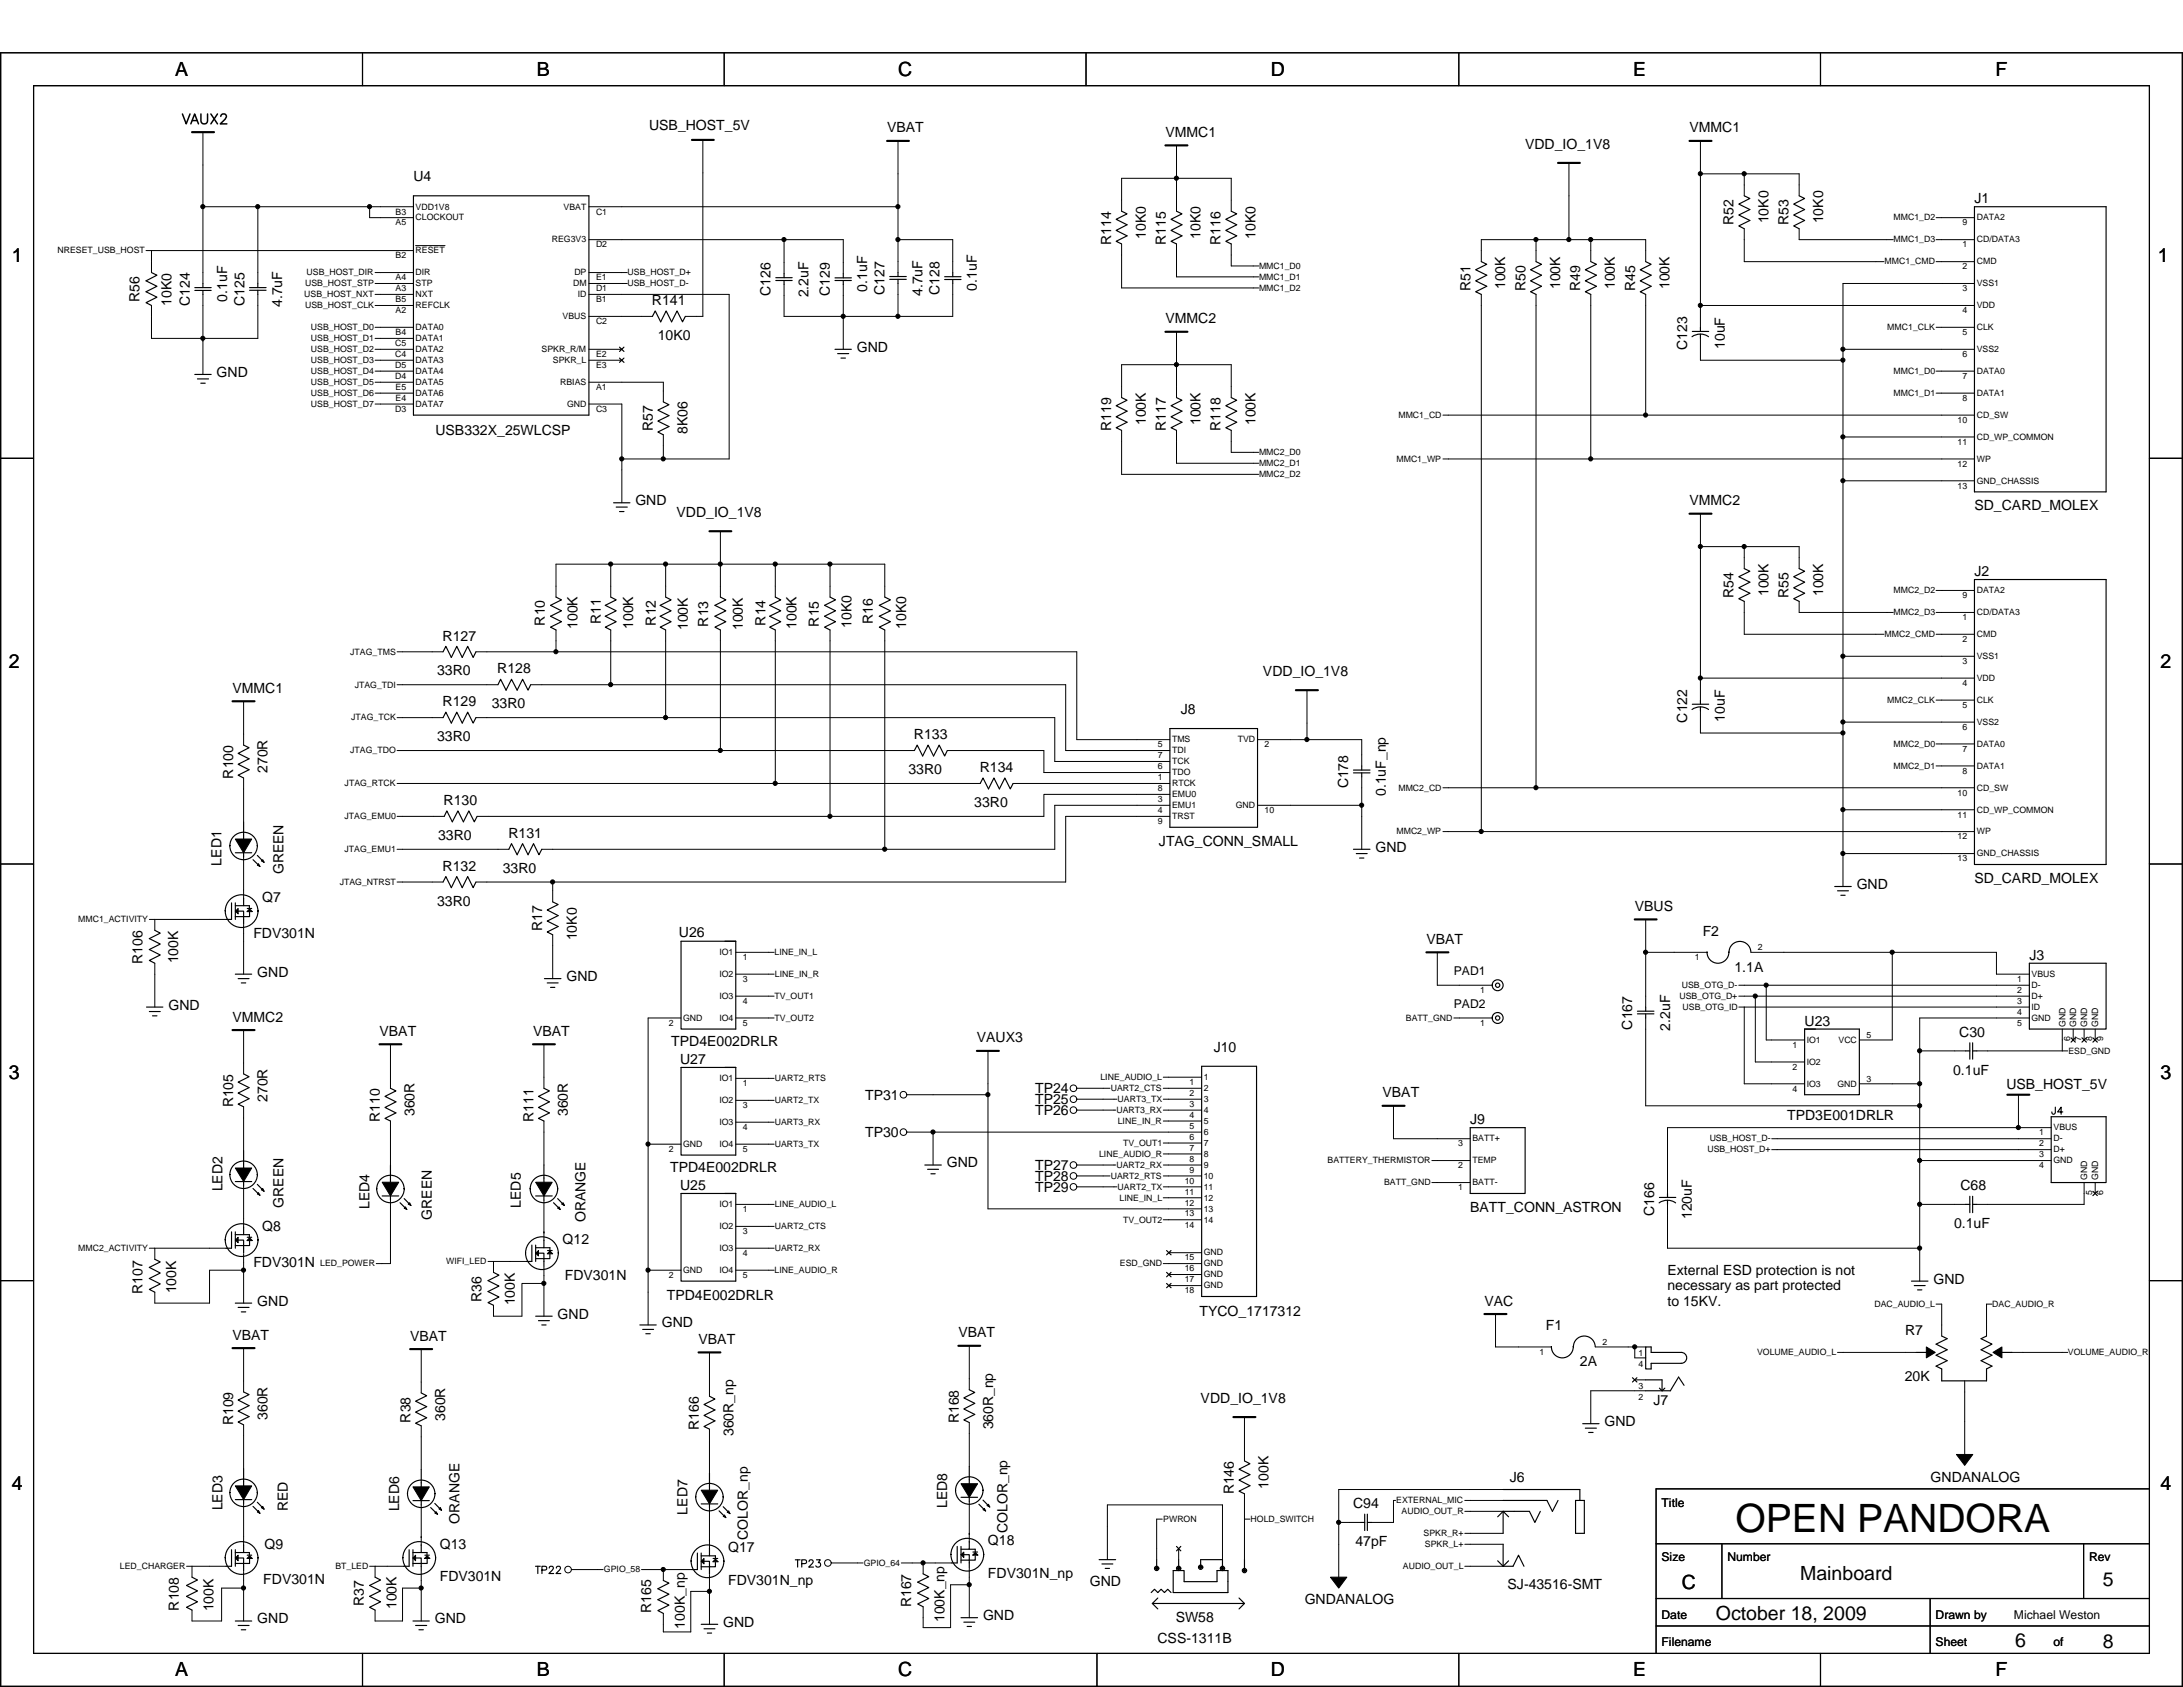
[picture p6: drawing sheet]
<svg xmlns="http://www.w3.org/2000/svg" width="279mm" height="216mm" viewBox="0 0 279 216" stroke-linecap="round" stroke-linejoin="round" font-family="sans-serif">
<defs><g id="words">
<text font-size="5" x="222.1" y="196.1">OPEN PANDORA</text>
<g font-size="2.5">
<text x="22.4" y="9.7">A</text>
<text x="68.7" y="9.7">B</text>
<text x="114.9" y="9.7">C</text>
<text x="162.6" y="9.7">D</text>
<text x="209" y="9.7">E</text>
<text x="255.4" y="9.7">F</text>
<text x="1.5" y="33.5">1</text>
<text x="276.2" y="33.5">1</text>
<text x="1.1" y="85.5">2</text>
<text x="276.5" y="85.5">2</text>
<text x="1.1" y="138.1">3</text>
<text x="276.5" y="138.1">3</text>
<text x="1.5" y="190.7">4</text>
<text x="276.5" y="190.7">4</text>
<text x="215.3" y="203.3">C</text>
<text x="230.4" y="202.2">Mainboard</text>
<text x="269.1" y="203">5</text>
<text x="219.6" y="207.3">October 18, 2009</text>
<text x="22.4" y="214.5">A</text>
<text x="68.7" y="214.5">B</text>
<text x="114.9" y="214.5">C</text>
<text x="162.6" y="214.5">D</text>
<text x="209" y="214.5">E</text>
<text x="255.4" y="214.5">F</text>
<text x="257.9" y="210.8">6</text>
<text x="269.1" y="210.9">8</text>
</g>
<g font-size="1.8">
<text x="83.1" y="16.6">USB_HOST_5V</text>
<text x="113.5" y="17">VBAT</text>
<text x="149.2" y="17.5">VMMC1</text>
<text x="216.2" y="17">VMMC1</text>
<text x="52.9" y="23.2">U4</text>
<text x="195.2" y="19">VDD_IO_1V8</text>
<text x="221.9" y="28.8" transform="rotate(-90 221.9 28.8)">R52</text>
<text x="226.3" y="28.6" transform="rotate(-90 226.3 28.6)">10K0</text>
<text x="228.9" y="28.8" transform="rotate(-90 228.9 28.8)">R53</text>
<text x="233.3" y="28.6" transform="rotate(-90 233.3 28.6)">10K0</text>
<text x="252.7" y="26">J1</text>
<text x="142.2" y="31.3" transform="rotate(-90 142.2 31.3)">R114</text>
<text x="146.6" y="30.5" transform="rotate(-90 146.6 30.5)">10K0</text>
<text x="149.2" y="31.3" transform="rotate(-90 149.2 31.3)">R115</text>
<text x="153.6" y="30.5" transform="rotate(-90 153.6 30.5)">10K0</text>
<text x="156.2" y="31.3" transform="rotate(-90 156.2 31.3)">R116</text>
<text x="160.7" y="30.5" transform="rotate(-90 160.7 30.5)">10K0</text>
<text x="17.8" y="38.7" transform="rotate(-90 17.8 38.7)">R56</text>
<text x="22" y="39.1" transform="rotate(-90 22 39.1)">10K0</text>
<text x="24.3" y="39.2" transform="rotate(-90 24.3 39.2)">C124</text>
<text x="29.1" y="38.6" transform="rotate(-90 29.1 38.6)">0.1uF</text>
<text x="31.3" y="39.2" transform="rotate(-90 31.3 39.2)">C125</text>
<text x="36.1" y="39.3" transform="rotate(-90 36.1 39.3)">4.7uF</text>
<text x="83.4" y="39.1">R141</text>
<text x="98.6" y="37.9" transform="rotate(-90 98.6 37.9)">C126</text>
<text x="103.5" y="38.1" transform="rotate(-90 103.5 38.1)">2.2uF</text>
<text x="106.2" y="37.9" transform="rotate(-90 106.2 37.9)">C129</text>
<text x="111" y="37.3" transform="rotate(-90 111 37.3)">0.1uF</text>
<text x="113.2" y="37.8" transform="rotate(-90 113.2 37.8)">C127</text>
<text x="118.1" y="37.9" transform="rotate(-90 118.1 37.9)">4.7uF</text>
<text x="120.2" y="37.8" transform="rotate(-90 120.2 37.8)">C128</text>
<text x="125" y="37.2" transform="rotate(-90 125 37.2)">0.1uF</text>
<text x="149.2" y="41.4">VMMC2</text>
<text x="188.2" y="37.3" transform="rotate(-90 188.2 37.3)">R51</text>
<text x="192.7" y="37" transform="rotate(-90 192.7 37)">100K</text>
<text x="195.2" y="37.3" transform="rotate(-90 195.2 37.3)">R50</text>
<text x="199.7" y="37" transform="rotate(-90 199.7 37)">100K</text>
<text x="202.2" y="37.3" transform="rotate(-90 202.2 37.3)">R49</text>
<text x="206.7" y="37" transform="rotate(-90 206.7 37)">100K</text>
<text x="209.3" y="37.3" transform="rotate(-90 209.3 37.3)">R45</text>
<text x="213.7" y="37" transform="rotate(-90 213.7 37)">100K</text>
<text x="84.2" y="43.5">10K0</text>
<text x="109.7" y="45">GND</text>
<text x="215.9" y="44.8" transform="rotate(-90 215.9 44.8)">C123</text>
<text x="220.8" y="44.7" transform="rotate(-90 220.8 44.7)">10uF</text>
<text x="27.7" y="48.2">GND</text>
<text x="55.7" y="55.6">USB332X_25WLCSP</text>
<text x="83.5" y="55.2" transform="rotate(-90 83.5 55.2)">R57</text>
<text x="88" y="55.5" transform="rotate(-90 88 55.5)">8K06</text>
<text x="142.2" y="55.2" transform="rotate(-90 142.2 55.2)">R119</text>
<text x="146.6" y="54.4" transform="rotate(-90 146.6 54.4)">100K</text>
<text x="149.2" y="55.2" transform="rotate(-90 149.2 55.2)">R117</text>
<text x="153.6" y="54.4" transform="rotate(-90 153.6 54.4)">100K</text>
<text x="156.2" y="55.2" transform="rotate(-90 156.2 55.2)">R118</text>
<text x="160.7" y="54.4" transform="rotate(-90 160.7 54.4)">100K</text>
<text x="81.3" y="64.7">GND</text>
<text x="216.2" y="64.7">VMMC2</text>
<text x="252.7" y="65.3">SD_CARD_MOLEX</text>
<text x="86.6" y="66.1">VDD_IO_1V8</text>
<text x="221.9" y="76.5" transform="rotate(-90 221.9 76.5)">R54</text>
<text x="226.3" y="76.3" transform="rotate(-90 226.3 76.3)">100K</text>
<text x="228.9" y="76.5" transform="rotate(-90 228.9 76.5)">R55</text>
<text x="233.3" y="76.3" transform="rotate(-90 233.3 76.3)">100K</text>
<text x="252.7" y="73.7">J2</text>
<text x="56.6" y="82">R127</text>
<text x="69.7" y="80.1" transform="rotate(-90 69.7 80.1)">R10</text>
<text x="73.9" y="80.5" transform="rotate(-90 73.9 80.5)">100K</text>
<text x="76.9" y="79.9" transform="rotate(-90 76.9 79.9)">R11</text>
<text x="81" y="80.5" transform="rotate(-90 81 80.5)">100K</text>
<text x="83.9" y="80.1" transform="rotate(-90 83.9 80.1)">R12</text>
<text x="88.1" y="80.6" transform="rotate(-90 88.1 80.6)">100K</text>
<text x="90.7" y="80.2" transform="rotate(-90 90.7 80.2)">R13</text>
<text x="95.1" y="80.6" transform="rotate(-90 95.1 80.6)">100K</text>
<text x="98" y="80.1" transform="rotate(-90 98 80.1)">R14</text>
<text x="101.9" y="80.5" transform="rotate(-90 101.9 80.5)">100K</text>
<text x="104.8" y="80.2" transform="rotate(-90 104.8 80.2)">R15</text>
<text x="109" y="80.4" transform="rotate(-90 109 80.4)">10K0</text>
<text x="111.7" y="79.9" transform="rotate(-90 111.7 79.9)">R16</text>
<text x="116" y="80.5" transform="rotate(-90 116 80.5)">10K0</text>
<text x="29.8" y="88.6">VMMC1</text>
<text x="55.9" y="86.4">33R0</text>
<text x="63.6" y="86.2">R128</text>
<text x="161.6" y="86.5">VDD_IO_1V8</text>
<text x="55.9" y="94.8">33R0</text>
<text x="56.6" y="90.4">R129</text>
<text x="62.9" y="90.6">33R0</text>
<text x="117" y="94.6">R133</text>
<text x="151.1" y="91.4">J8</text>
<text x="215.9" y="92.5" transform="rotate(-90 215.9 92.5)">C122</text>
<text x="220.8" y="92.4" transform="rotate(-90 220.8 92.4)">10uF</text>
<text x="29.8" y="99.6" transform="rotate(-90 29.8 99.6)">R100</text>
<text x="34.2" y="98.9" transform="rotate(-90 34.2 98.9)">270R</text>
<text x="116.3" y="99">33R0</text>
<text x="125.4" y="98.8">R134</text>
<text x="172.6" y="100.9" transform="rotate(-90 172.6 100.9)">C178</text>
<text x="177.4" y="101.9" transform="rotate(-90 177.4 101.9)">0.1uF_np</text>
<text x="56.1" y="107.5">33R0</text>
<text x="56.8" y="103">R130</text>
<text x="65.1" y="107.2">R131</text>
<text x="124.7" y="103.3">33R0</text>
<text x="28.4" y="110.8" transform="rotate(-90 28.4 110.8)">LED1</text>
<text x="36.3" y="111.9" transform="rotate(-90 36.3 111.9)">GREEN</text>
<text x="56.6" y="111.4">R132</text>
<text x="64.3" y="111.7">33R0</text>
<text x="148.3" y="108.2">JTAG_CONN_SMALL</text>
<text x="176" y="109">GND</text>
<text x="237.6" y="113.8">GND</text>
<text x="252.7" y="113">SD_CARD_MOLEX</text>
<text x="33.5" y="115.4">Q7</text>
<text x="55.9" y="115.9">33R0</text>
<text x="69.4" y="119.2" transform="rotate(-90 69.4 119.2)">R17</text>
<text x="86.9" y="119.9">U26</text>
<text x="209.2" y="116.6">VBUS</text>
<text x="217.9" y="119.7">F2</text>
<text x="18.2" y="123.3" transform="rotate(-90 18.2 123.3)">R106</text>
<text x="22.8" y="123.3" transform="rotate(-90 22.8 123.3)">100K</text>
<text x="32.4" y="120">FDV301N</text>
<text x="32.9" y="125">GND</text>
<text x="72.5" y="125.6">GND</text>
<text x="73.8" y="120.4" transform="rotate(-90 73.8 120.4)">10K0</text>
<text x="182.6" y="120.8">VBAT</text>
<text x="222" y="124.4">1.1A</text>
<text x="259.7" y="122.8">J3</text>
<text x="21.6" y="129.2">GND</text>
<text x="29.8" y="130.7">VMMC2</text>
<text x="208.9" y="131.8" transform="rotate(-90 208.9 131.8)">C167</text>
<text x="213.8" y="131.9" transform="rotate(-90 213.8 131.9)">2.2uF</text>
<text x="231" y="131.3">U23</text>
<text x="48.6" y="132.6">VBAT</text>
<text x="68.2" y="132.6">VBAT</text>
<text x="85.9" y="133.9">TPD4E002DRLR</text>
<text x="87" y="136.2">U27</text>
<text x="125" y="133.4">VAUX3</text>
<text x="155.3" y="134.6">J10</text>
<text x="250" y="137.6">0.1uF</text>
<text x="250.8" y="132.7">C30</text>
<text x="29.8" y="141.7" transform="rotate(-90 29.8 141.7)">R105</text>
<text x="34.2" y="141" transform="rotate(-90 34.2 141)">270R</text>
<text x="48.6" y="143.6" transform="rotate(-90 48.6 143.6)">R110</text>
<text x="53" y="142.9" transform="rotate(-90 53 142.9)">360R</text>
<text x="68.3" y="143.6" transform="rotate(-90 68.3 143.6)">R111</text>
<text x="72.7" y="142.9" transform="rotate(-90 72.7 142.9)">360R</text>
<text x="110.7" y="140.7">TP31</text>
<text x="132.5" y="141.3">TP25</text>
<text x="132.5" y="139.9">TP24</text>
<text x="132.5" y="142.7">TP26</text>
<text x="177" y="140.4">VBAT</text>
<text x="188.2" y="143.9">J9</text>
<text x="228.7" y="143.3">TPD3E001DRLR</text>
<text x="256.8" y="139.4">USB_HOST_5V</text>
<text x="110.7" y="145.5">TP30</text>
<text x="121.2" y="149.4">GND</text>
<text x="132.5" y="149.7">TP27</text>
<text x="28.5" y="152.5" transform="rotate(-90 28.5 152.5)">LED2</text>
<text x="36.3" y="154.6" transform="rotate(-90 36.3 154.6)">GREEN</text>
<text x="47.3" y="154.7" transform="rotate(-90 47.3 154.7)">LED4</text>
<text x="66.7" y="154.6" transform="rotate(-90 66.7 154.6)">LED5</text>
<text x="85.8" y="150.1">TPD4E002DRLR</text>
<text x="87" y="152.3">U25</text>
<text x="132.5" y="151.1">TP28</text>
<text x="132.5" y="152.5">TP29</text>
<text x="188.2" y="155.1">BATT_CONN_ASTRON</text>
<text x="211.7" y="155.6" transform="rotate(-90 211.7 155.6)">C166</text>
<text x="250.9" y="152.3">C68</text>
<text x="33.5" y="157.5">Q8</text>
<text x="55.3" y="156.1" transform="rotate(-90 55.3 156.1)">GREEN</text>
<text x="72" y="159.2">Q12</text>
<text x="74.9" y="156.4" transform="rotate(-90 74.9 156.4)">ORANGE</text>
<text x="216.6" y="156" transform="rotate(-90 216.6 156)">120uF</text>
<text x="250.1" y="157.1">0.1uF</text>
<text x="18.2" y="165.6" transform="rotate(-90 18.2 165.6)">R107</text>
<text x="22.5" y="165.5" transform="rotate(-90 22.5 165.5)">100K</text>
<text x="32.4" y="162.1">FDV301N</text>
<text x="32.9" y="167.1">GND</text>
<text x="61.6" y="166.6" transform="rotate(-90 61.6 166.6)">R36</text>
<text x="65.9" y="167.1" transform="rotate(-90 65.9 167.1)">100K</text>
<text x="72.3" y="163.8">FDV301N</text>
<text x="85.3" y="166.3">TPD4E002DRLR</text>
<text x="190" y="167.1">VAC</text>
<text x="213.4" y="163.1">External ESD protection is not</text>
<text x="213.4" y="165.1">necessary as part protected</text>
<text x="213.4" y="167.1">to 15KV.</text>
<text x="247.5" y="164.3">GND</text>
<text x="29.8" y="171.4">VBAT</text>
<text x="52.5" y="171.6">VBAT</text>
<text x="71.4" y="168.8">GND</text>
<text x="84.7" y="169.9">GND</text>
<text x="89.4" y="172">VBAT</text>
<text x="122.7" y="171.2">VBAT</text>
<text x="153.5" y="168.4">TYCO_1717312</text>
<text x="197.9" y="170.2">F1</text>
<text x="243.8" y="170.9">R7</text>
<text x="153.7" y="179.5">VDD_IO_1V8</text>
<text x="202.2" y="174.9">2A</text>
<text x="211.6" y="179.8">J7</text>
<text x="243.8" y="176.8">20K</text>
<text x="29.8" y="182.4" transform="rotate(-90 29.8 182.4)">R109</text>
<text x="34.2" y="181.7" transform="rotate(-90 34.2 181.7)">360R</text>
<text x="52.5" y="182.1" transform="rotate(-90 52.5 182.1)">R38</text>
<text x="57" y="181.8" transform="rotate(-90 57 181.8)">360R</text>
<text x="89.5" y="183" transform="rotate(-90 89.5 183)">R166</text>
<text x="93.9" y="183.8" transform="rotate(-90 93.9 183.8)">360R_np</text>
<text x="122.7" y="182.1" transform="rotate(-90 122.7 182.1)">R168</text>
<text x="127.1" y="182.9" transform="rotate(-90 127.1 182.9)">360R_np</text>
<text x="205.4" y="182.5">GND</text>
<text x="157.9" y="191.3" transform="rotate(-90 157.9 191.3)">R146</text>
<text x="162.3" y="190.5" transform="rotate(-90 162.3 190.5)">100K</text>
<text x="193.2" y="189.6">J6</text>
<text x="247.1" y="189.6">GNDANALOG</text>
<text x="28.5" y="193.3" transform="rotate(-90 28.5 193.3)">LED3</text>
<text x="36.9" y="193.4" transform="rotate(-90 36.9 193.4)">RED</text>
<text x="51.1" y="193.4" transform="rotate(-90 51.1 193.4)">LED6</text>
<text x="58.8" y="195" transform="rotate(-90 58.8 195)">ORANGE</text>
<text x="88" y="193.8" transform="rotate(-90 88 193.8)">LED7</text>
<text x="95.7" y="197" transform="rotate(-90 95.7 197)">COLOR_np</text>
<text x="121.2" y="193" transform="rotate(-90 121.2 193)">LED8</text>
<text x="126.4" y="197.8">Q18</text>
<text x="128.9" y="196.2" transform="rotate(-90 128.9 196.2)">COLOR_np</text>
<text x="173.2" y="193">C94</text>
<text x="173.5" y="197.8">47pF</text>
<text x="33.7" y="202.7">FDV301N</text>
<text x="33.8" y="198.2">Q9</text>
<text x="56.3" y="198.2">Q13</text>
<text x="56.3" y="202.4">FDV301N</text>
<text x="93.2" y="198.6">Q17</text>
<text x="93.2" y="202.8">FDV301N_np</text>
<text x="126.4" y="202">FDV301N_np</text>
<text x="139.5" y="202.9">GND</text>
<text x="193" y="203.4">SJ-43516-SMT</text>
<text x="22.9" y="206.1" transform="rotate(-90 22.9 206.1)">R108</text>
<text x="27.3" y="206.2" transform="rotate(-90 27.3 206.2)">100K</text>
<text x="32.9" y="207.8">GND</text>
<text x="46.6" y="205.5" transform="rotate(-90 46.6 205.5)">R37</text>
<text x="50.7" y="205.9" transform="rotate(-90 50.7 205.9)">100K</text>
<text x="55.6" y="207.8">GND</text>
<text x="83.4" y="206.4" transform="rotate(-90 83.4 206.4)">R165</text>
<text x="87.6" y="208.4" transform="rotate(-90 87.6 208.4)">100K_np</text>
<text x="92.6" y="208.2">GND</text>
<text x="116.6" y="205.7" transform="rotate(-90 116.6 205.7)">R167</text>
<text x="120.9" y="207.6" transform="rotate(-90 120.9 207.6)">100K_np</text>
<text x="125.8" y="207.3">GND</text>
<text x="150.5" y="207.6">SW58</text>
<text x="167" y="205.3">GNDANALOG</text>
<text x="148.1" y="210.3">CSS-1311B</text>
</g>
<g font-size="1.6">
<text x="186.1" y="124.7">PAD1</text>
<text x="186.1" y="128.9">PAD2</text>
<text x="212.7" y="192.8">Title</text>
<text x="212.7" y="199.8">Size</text>
<text x="221.1" y="199.8">Number</text>
<text x="267.4" y="199.8">Rev</text>
<text x="212.7" y="207.2">Date</text>
<text x="247.7" y="207.2">Drawn by</text>
<text x="257.8" y="207.2">Michael Weston</text>
<text x="212.7" y="210.7">Filename</text>
<text x="247.7" y="210.7">Sheet</text>
<text x="262.8" y="210.7">of</text>
</g>
<g font-size="1.1">
<text x="50.6" y="27.5">B3</text>
<text x="50.6" y="28.9">A5</text>
<text x="53.2" y="26.8">VDD1V8</text>
<text x="53.2" y="28.2">CLOCKOUT</text>
<text x="72.1" y="26.8">VBAT</text>
<text x="76.3" y="27.5">C1</text>
<text x="242.4" y="28.2">MMC1_D2</text>
<text x="251.2" y="28.9">9</text>
<text x="253" y="28.2">DATA2</text>
<text x="7.4" y="32.4">NRESET_USB_HOST</text>
<text x="39.2" y="35.2">USB_HOST_DIR</text>
<text x="50.6" y="35.9">A4</text>
<text x="50.6" y="33.1">B2</text>
<text x="53.2" y="35.2">DIR</text>
<text x="53.2" y="32.4">RESET</text>
<text x="70.6" y="31">REG3V3</text>
<text x="73.5" y="35.2">DP</text>
<text x="76.3" y="35.9">E1</text>
<text x="76.3" y="31.7">D2</text>
<text x="80.3" y="35.2">USB_HOST_D+</text>
<text x="161.1" y="35.8">MMC1_D1</text>
<text x="161.1" y="34.4">MMC1_D0</text>
<text x="241.2" y="33.8">MMC1_CMD</text>
<text x="242.4" y="31">MMC1_D3</text>
<text x="251.2" y="31.7">1</text>
<text x="251.2" y="34.5">2</text>
<text x="253" y="31">CD/DATA3</text>
<text x="253" y="33.8">CMD</text>
<text x="38.9" y="38">USB_HOST_NXT</text>
<text x="39.1" y="39.5">USB_HOST_CLK</text>
<text x="39.1" y="36.6">USB_HOST_STP</text>
<text x="50.6" y="40.1">A2</text>
<text x="50.6" y="37.3">A3</text>
<text x="50.6" y="38.7">B5</text>
<text x="53.2" y="39.5">REFCLK</text>
<text x="53.2" y="36.6">STP</text>
<text x="53.2" y="38">NXT</text>
<text x="72" y="40.9">VBUS</text>
<text x="73.3" y="36.6">DM</text>
<text x="74" y="38">ID</text>
<text x="76.3" y="37.3">D1</text>
<text x="76.3" y="38.7">B1</text>
<text x="76.3" y="41.5">C2</text>
<text x="80.3" y="36.6">USB_HOST_D-</text>
<text x="161.1" y="37.2">MMC1_D2</text>
<text x="251.2" y="40.1">4</text>
<text x="251.2" y="37.3">3</text>
<text x="253" y="39.5">VDD</text>
<text x="253" y="36.6">VSS1</text>
<text x="39.8" y="47.9">USB_HOST_D4</text>
<text x="39.8" y="43.6">USB_HOST_D1</text>
<text x="39.8" y="45.1">USB_HOST_D2</text>
<text x="39.8" y="42.2">USB_HOST_D0</text>
<text x="39.8" y="46.5">USB_HOST_D3</text>
<text x="50.6" y="44.3">C5</text>
<text x="50.6" y="47.1">D5</text>
<text x="50.6" y="45.7">C4</text>
<text x="50.6" y="42.9">B4</text>
<text x="53.2" y="47.9">DATA4</text>
<text x="53.2" y="43.6">DATA1</text>
<text x="53.2" y="46.5">DATA3</text>
<text x="53.2" y="45.1">DATA2</text>
<text x="53.2" y="42.2">DATA0</text>
<text x="69.3" y="45.1">SPKR_R/M</text>
<text x="70.8" y="46.5">SPKR_L</text>
<text x="76.3" y="47.1">E3</text>
<text x="76.3" y="45.7">E2</text>
<text x="241.6" y="42.2">MMC1_CLK</text>
<text x="242.4" y="47.9">MMC1_D0</text>
<text x="251.2" y="42.9">5</text>
<text x="251.2" y="45.7">6</text>
<text x="253" y="47.9">DATA0</text>
<text x="253" y="42.2">CLK</text>
<text x="253" y="45.1">VSS2</text>
<text x="39.8" y="52.1">USB_HOST_D7</text>
<text x="39.8" y="49.3">USB_HOST_D5</text>
<text x="39.8" y="50.7">USB_HOST_D6</text>
<text x="50.6" y="52.7">D3</text>
<text x="50.6" y="48.5">D4</text>
<text x="50.6" y="51.3">E4</text>
<text x="50.6" y="49.9">E5</text>
<text x="53.2" y="52.1">DATA7</text>
<text x="53.2" y="50.7">DATA6</text>
<text x="53.2" y="49.3">DATA5</text>
<text x="71.7" y="49.3">RBIAS</text>
<text x="72.6" y="52.1">GND</text>
<text x="76.3" y="52.7">C3</text>
<text x="76.3" y="49.9">A1</text>
<text x="179" y="53.5">MMC1_CD</text>
<text x="242.4" y="50.7">MMC1_D1</text>
<text x="251.2" y="48.5">7</text>
<text x="251.2" y="51.3">8</text>
<text x="253" y="53.5">CD_SW</text>
<text x="253" y="50.7">DATA1</text>
<text x="161.1" y="58.3">MMC2_D0</text>
<text x="161.1" y="59.6">MMC2_D1</text>
<text x="178.7" y="59.1">MMC1_WP</text>
<text x="250.5" y="59.7">12</text>
<text x="250.5" y="54.1">10</text>
<text x="250.5" y="56.9">11</text>
<text x="253" y="59.1">WP</text>
<text x="253" y="56.3">CD_WP_COMMON</text>
<text x="161.1" y="61">MMC2_D2</text>
<text x="250.5" y="62.5">13</text>
<text x="253" y="61.9">GND_CHASSIS</text>
<text x="242.4" y="75.9">MMC2_D2</text>
<text x="251.2" y="76.6">9</text>
<text x="253" y="75.9">DATA2</text>
<text x="44.8" y="83.8">JTAG_TMS</text>
<text x="241.2" y="81.5">MMC2_CMD</text>
<text x="242.4" y="78.7">MMC2_D3</text>
<text x="251.2" y="79.4">1</text>
<text x="251.2" y="82.2">2</text>
<text x="253" y="78.7">CD/DATA3</text>
<text x="253" y="81.5">CMD</text>
<text x="45.4" y="88">JTAG_TDI</text>
<text x="241.6" y="90">MMC2_CLK</text>
<text x="251.2" y="87.8">4</text>
<text x="251.2" y="85">3</text>
<text x="253" y="87.1">VDD</text>
<text x="253" y="90">CLK</text>
<text x="253" y="84.3">VSS1</text>
<text x="45" y="92.2">JTAG_TCK</text>
<text x="148.2" y="95.6">5</text>
<text x="150" y="95">TMS</text>
<text x="158.4" y="95">TVD</text>
<text x="161.9" y="95.6">2</text>
<text x="242.4" y="95.6">MMC2_D0</text>
<text x="251.2" y="90.6">5</text>
<text x="251.2" y="93.4">6</text>
<text x="253" y="95.6">DATA0</text>
<text x="253" y="92.8">VSS2</text>
<text x="44.1" y="100.6">JTAG_RTCK</text>
<text x="44.8" y="96.4">JTAG_TDO</text>
<text x="148.2" y="99.8">1</text>
<text x="148.2" y="98.4">6</text>
<text x="148.2" y="101.2">8</text>
<text x="148.2" y="97">7</text>
<text x="150" y="99.2">TDO</text>
<text x="150" y="97.8">TCK</text>
<text x="150" y="100.6">RTCK</text>
<text x="150" y="96.4">TDI</text>
<text x="179" y="101.2">MMC2_CD</text>
<text x="242.4" y="98.4">MMC2_D1</text>
<text x="250.5" y="101.8">10</text>
<text x="251.2" y="96.2">7</text>
<text x="251.2" y="99">8</text>
<text x="253" y="101.2">CD_SW</text>
<text x="253" y="98.4">DATA1</text>
<text x="44.1" y="104.8">JTAG_EMU0</text>
<text x="148.2" y="104.1">4</text>
<text x="148.2" y="102.7">3</text>
<text x="148.2" y="105.5">9</text>
<text x="150" y="103.4">EMU1</text>
<text x="150" y="102">EMU0</text>
<text x="150" y="104.8">TRST</text>
<text x="158.2" y="103.4">GND</text>
<text x="161.9" y="104.1">10</text>
<text x="178.7" y="106.8">MMC2_WP</text>
<text x="250.5" y="107.4">12</text>
<text x="250.5" y="104.6">11</text>
<text x="253" y="106.8">WP</text>
<text x="253" y="104">CD_WP_COMMON</text>
<text x="43.5" y="113.2">JTAG_NTRST</text>
<text x="44.1" y="109">JTAG_EMU1</text>
<text x="250.5" y="110.2">13</text>
<text x="253" y="109.6">GND_CHASSIS</text>
<text x="10" y="118">MMC1_ACTIVITY</text>
<text x="92.1" y="122.2">IO1</text>
<text x="92.1" y="125">IO2</text>
<text x="95.1" y="122.9">1</text>
<text x="95.1" y="125.7">3</text>
<text x="99.1" y="122.2">LINE_IN_L</text>
<text x="99.2" y="125">LINE_IN_R</text>
<text x="216.9" y="122.9">1</text>
<text x="225" y="121.6">2</text>
<text x="258.2" y="125.7">1</text>
<text x="260" y="125">VBUS</text>
<text x="85.6" y="131.3">2</text>
<text x="87.4" y="130.6">GND</text>
<text x="92.1" y="127.8">IO3</text>
<text x="92.1" y="130.6">IO4</text>
<text x="95.1" y="128.5">4</text>
<text x="95.1" y="131.3">5</text>
<text x="99.1" y="127.8">TV_OUT1</text>
<text x="99.1" y="130.6">TV_OUT2</text>
<text x="179.9" y="130.6">BATT_GND</text>
<text x="189.4" y="127.1">1</text>
<text x="189.4" y="131.3">1</text>
<text x="214.9" y="127.8">USB_OTG_D+</text>
<text x="215.2" y="126.4">USB_OTG_D-</text>
<text x="215.3" y="129.2">USB_OTG_ID</text>
<text x="258.2" y="128.5">3</text>
<text x="258.2" y="129.9">4</text>
<text x="258.2" y="127.1">2</text>
<text x="258.2" y="131.3">5</text>
<text x="260" y="127.8">D+</text>
<text x="260" y="129.2">ID</text>
<text x="260" y="126.4">D-</text>
<text x="260" y="130.6">GND</text>
<text x="264.4" y="131.4" transform="rotate(-90 264.4 131.4)">GND</text>
<text x="265.7" y="131.4" transform="rotate(-90 265.7 131.4)">GND</text>
<text x="267.1" y="131.4" transform="rotate(-90 267.1 131.4)">GND</text>
<text x="268.5" y="131.4" transform="rotate(-90 268.5 131.4)">GND</text>
<text x="229.4" y="134.1">1</text>
<text x="229.4" y="136.9">2</text>
<text x="231.2" y="133.5">IO1</text>
<text x="231.2" y="136.2">IO2</text>
<text x="235.3" y="133.5">VCC</text>
<text x="238.9" y="132.8">5</text>
<text x="264.7" y="134.9">ESD_GND</text>
<text x="265" y="133.2" transform="rotate(-90 265 133.2)">6</text>
<text x="266.4" y="133.2" transform="rotate(-90 266.4 133.2)">7</text>
<text x="267.8" y="133.2" transform="rotate(-90 267.8 133.2)">8</text>
<text x="269.2" y="133.2" transform="rotate(-90 269.2 133.2)">9</text>
<text x="92.1" y="144">IO3</text>
<text x="92.1" y="138.4">IO1</text>
<text x="92.1" y="141.2">IO2</text>
<text x="95.1" y="139">1</text>
<text x="95.1" y="141.8">3</text>
<text x="99.2" y="141.2">UART2_TX</text>
<text x="99.2" y="144">UART3_RX</text>
<text x="99.2" y="138.4">UART2_RTS</text>
<text x="140.8" y="138.2">LINE_AUDIO_L</text>
<text x="142.2" y="139.6">UART2_CTS</text>
<text x="142.9" y="142.4">UART3_RX</text>
<text x="143" y="141">UART3_TX</text>
<text x="143.1" y="143.8">LINE_IN_R</text>
<text x="152.3" y="140.3">2</text>
<text x="152.3" y="143.1">4</text>
<text x="152.3" y="141.7">3</text>
<text x="152.3" y="138.9">1</text>
<text x="154.1" y="143.8">5</text>
<text x="154.1" y="139.6">2</text>
<text x="154.1" y="142.4">4</text>
<text x="154.1" y="141">3</text>
<text x="154.1" y="138.2">1</text>
<text x="229.4" y="139.7">4</text>
<text x="231.2" y="139.1">IO3</text>
<text x="235.2" y="139.1">GND</text>
<text x="238.9" y="138.4">3</text>
<text x="85.6" y="147.4">2</text>
<text x="87.4" y="146.8">GND</text>
<text x="92.1" y="146.8">IO4</text>
<text x="95.1" y="144.6">4</text>
<text x="95.1" y="147.4">5</text>
<text x="99.2" y="146.8">UART3_TX</text>
<text x="140.7" y="148">LINE_AUDIO_R</text>
<text x="142.9" y="149.4">UART2_RX</text>
<text x="143.7" y="146.6">TV_OUT1</text>
<text x="152.3" y="148.7">8</text>
<text x="152.3" y="144.5">5</text>
<text x="152.3" y="147.3">7</text>
<text x="152.3" y="145.9">6</text>
<text x="154.1" y="148">8</text>
<text x="154.1" y="149.4">9</text>
<text x="154.1" y="146.6">7</text>
<text x="154.1" y="145.2">6</text>
<text x="169.9" y="148.9">BATTERY_THERMISTOR</text>
<text x="186.6" y="149.5">2</text>
<text x="186.6" y="146.7">3</text>
<text x="188.4" y="148.9">TEMP</text>
<text x="188.4" y="146.1">BATT+</text>
<text x="218.5" y="147.5">USB_HOST_D+</text>
<text x="218.8" y="146.1">USB_HOST_D-</text>
<text x="261" y="146.7">2</text>
<text x="261" y="149.5">4</text>
<text x="261" y="145.3">1</text>
<text x="261" y="148.1">3</text>
<text x="262.8" y="146.1">D-</text>
<text x="262.8" y="148.9">GND</text>
<text x="262.8" y="144.7">VBUS</text>
<text x="262.8" y="147.5">D+</text>
<text x="92.1" y="154.5">IO1</text>
<text x="95.1" y="155.1">1</text>
<text x="99.2" y="154.5">LINE_AUDIO_L</text>
<text x="142.2" y="150.9">UART2_RTS</text>
<text x="143" y="152.3">UART2_TX</text>
<text x="143.3" y="153.6">LINE_IN_L</text>
<text x="151.6" y="152.9">11</text>
<text x="151.6" y="155.7">13</text>
<text x="151.6" y="151.5">10</text>
<text x="151.6" y="154.3">12</text>
<text x="152.3" y="150.1">9</text>
<text x="154.1" y="152.3">11</text>
<text x="154.1" y="155.1">13</text>
<text x="154.1" y="150.9">10</text>
<text x="154.1" y="153.6">12</text>
<text x="177.1" y="151.7">BATT_GND</text>
<text x="186.6" y="152.3">1</text>
<text x="188.4" y="151.7">BATT-</text>
<text x="267.1" y="151" transform="rotate(-90 267.1 151)">GND</text>
<text x="267.8" y="152.9" transform="rotate(-90 267.8 152.9)">5</text>
<text x="268.5" y="151" transform="rotate(-90 268.5 151)">GND</text>
<text x="269.2" y="152.9" transform="rotate(-90 269.2 152.9)">6</text>
<text x="10" y="160.1">MMC2_ACTIVITY</text>
<text x="57.1" y="161.8">WIFI_LED</text>
<text x="92.1" y="160.1">IO3</text>
<text x="92.1" y="157.3">IO2</text>
<text x="95.1" y="160.7">4</text>
<text x="95.1" y="157.9">3</text>
<text x="99.2" y="160.1">UART2_RX</text>
<text x="99.2" y="157.3">UART2_CTS</text>
<text x="143.7" y="156.5">TV_OUT2</text>
<text x="151.6" y="157.1">14</text>
<text x="151.6" y="161.3">15</text>
<text x="154.1" y="156.5">14</text>
<text x="154.1" y="160.7">GND</text>
<text x="41" y="162.1">LED_POWER</text>
<text x="85.6" y="163.6">2</text>
<text x="87.4" y="162.9">GND</text>
<text x="92.1" y="162.9">IO4</text>
<text x="95.1" y="163.6">5</text>
<text x="99.1" y="162.9">LINE_AUDIO_R</text>
<text x="143.3" y="162.1">ESD_GND</text>
<text x="151.6" y="165.5">18</text>
<text x="151.6" y="164.1">17</text>
<text x="151.6" y="162.7">16</text>
<text x="154.1" y="164.9">GND</text>
<text x="154.1" y="163.5">GND</text>
<text x="154.1" y="162.1">GND</text>
<text x="239.9" y="167.3">DAC_AUDIO_L</text>
<text x="255" y="167.3">DAC_AUDIO_R</text>
<text x="197" y="173.4">1</text>
<text x="205.1" y="172.1">2</text>
<text x="209.7" y="173.5">1</text>
<text x="224.9" y="173.4">VOLUME_AUDIO_L</text>
<text x="264.7" y="173.4">VOLUME_AUDIO_R</text>
<text x="209.7" y="177.7">3</text>
<text x="209.7" y="174.9">4</text>
<text x="209.7" y="179.1">2</text>
<text x="148.9" y="194.8">PWRON</text>
<text x="160.1" y="194.8">HOLD_SWITCH</text>
<text x="178.7" y="192.4">EXTERNAL_MIC</text>
<text x="179.4" y="193.8">AUDIO_OUT_R</text>
<text x="182.2" y="196.6">SPKR_R+</text>
<text x="182.4" y="198">SPKR_L+</text>
<text x="15.3" y="200.8">LED_CHARGER</text>
<text x="42.9" y="200.8">BT_LED</text>
<text x="77.3" y="201.2">GPIO_58</text>
<text x="110.6" y="200.4">GPIO_64</text>
<text x="179.6" y="200.8">AUDIO_OUT_L</text>
</g>
</g></defs>
<g fill="none" stroke="#000" stroke-width=".15">
<path d="M.1 6.8h279.2v209h-279.2zM4.3 11h270.8v200.6h-270.8zM46.4 6.8v4.2M92.7 6.8v4.2M139 6.8v4.2M186.7 6.8v4.2M233 6.8v4.2M19.4 34.9l.7 .3-1.4 .7 1.4 .7-1.4 .7 1.4 .7-1.4 .7 .7 .4M24.9 37.2h2.1M24.9 36.8h2.1M26 36.3v.5M26 37.2v.5"/>
<path d="M31.9 36.8h2.2M31.9 37.1h2.2M33 36.3v.5M33 37.1v.6M52.9 25.1h22.5v28h-22.5zM99.3 35.9h2.1M99.3 35.5h2.1M100.4 35v.5M100.4 35.9v.5M106.9 35.9h2.1M106.9 35.6h2.1M107.9 35v.6"/>
<path d="M107.9 35.9v.5M113.9 35.4h2.1M113.9 35.8h2.1M114.9 34.9v.5M114.9 35.8v.5M120.9 35.8h2.1M120.9 35.4h2.1M121.9 34.9v.5M121.9 35.8v.5M143.6 27l.7 .4-1.4 .7 1.4 .7-1.4 .7 1.4 .7-1.4 .7 .7 .3M150.6 27l.7 .4-1.4 .7 1.4 .7-1.4 .7 1.4 .7-1.4 .7 .7 .3M157.6 27l.7 .4-1.4 .7 1.4 .7-1.4 .7 1.4 .7-1.4 .7 .7 .3"/>
<path d="M189.6 33.5l.7 .3-1.4 .7 1.4 .7-1.4 .7 1.4 .7-1.4 .7 .7 .4M196.6 33.5l.7 .3-1.4 .7 1.4 .7-1.4 .7 1.4 .7-1.4 .7 .7 .4M203.6 33.5l.7 .3-1.4 .7 1.4 .7-1.4 .7 1.4 .7-1.4 .7 .7 .4M210.6 33.5l.7 .3-1.4 .7 1.4 .7-1.4 .7 1.4 .7-1.4 .7 .7 .4M223.2 25.1l.8 .3-1.5 .7 1.5 .7-1.5 .7 1.5 .7-1.5 .7 .7 .4M230.3 25.1l.7 .3-1.4 .7 1.4 .7-1.4 .7 1.4 .7-1.4 .7 .7 .4M252.7 26.5h16.9v36.4h-16.9zM.1 58.7h4.2M24.9 47.9h2.1M25.3 48.5h1.4M25.7 49h.6M79.3 44.4l.6 .6"/>
<path d="M79.3 45.8l.6 .6M79.9 44.4l-.6 .6M79.9 45.8l-.6 .6M83.5 40.5l.4-.7 .7 1.4 .7-1.4 .7 1.4 .7-1.4 .7 1.4 .3-.7M84.9 51.4l.7 .4-1.4 .7 1.4 .7-1.4 .7 1.4 .7-1.4 .7 .7 .3M106.9 44.7h2.1M107.2 45.3h1.4M107.6 45.8h.6M143.6 50.9l.7 .3-1.4 .7 1.4 .7-1.4 .7 1.4 .7-1.4 .7 .7 .4M150.6 50.9l.7 .3-1.4 .7 1.4 .7-1.4 .7 1.4 .7-1.4 .7 .7 .4M157.6 50.9l.7 .3-1.4 .7 1.4 .7-1.4 .7 1.4 .7-1.4 .7 .7 .4M216.6 43.1a1.82 1.82 0 0 1 2.1 0"/>
<path d="M216.6 42.4h2.1M217.6 41.9v.5M217.6 42.8v.5M275.1 58.7h4.2M71.2 76.4l.7 .4-1.4 .7 1.4 .7-1.4 .7 1.4 .7-1.4 .7 .7 .3M78.2 76.4l.7 .4-1.4 .7 1.4 .7-1.4 .7 1.4 .7-1.4 .7 .7 .3M78.5 64.3h2.1M78.9 64.9h1.4M79.3 65.5h.6M85.2 76.4l.7 .4-1.4 .7 1.4 .7-1.4 .7 1.4 .7-1.4 .7 .7 .3M92.2 76.4l.7 .4-1.4 .7 1.4 .7-1.4 .7 1.4 .7-1.4 .7 .7 .3M99.2 76.4l.7 .4-1.4 .7 1.4 .7-1.4 .7 1.4 .7-1.4 .7 .7 .3"/>
<path d="M106.2 76.4l.7 .4-1.4 .7 1.4 .7-1.4 .7 1.4 .7-1.4 .7 .7 .3M113.2 76.4l.8 .4-1.5 .7 1.5 .7-1.5 .7 1.5 .7-1.5 .7 .7 .3M223.2 72.8l.8 .3-1.5 .7 1.5 .7-1.5 .7 1.5 .7-1.5 .7 .7 .4M230.3 72.8l.7 .3-1.4 .7 1.4 .7-1.4 .7 1.4 .7-1.4 .7 .7 .4M252.7 74.2h16.9v36.4h-16.9zM31.2 95.4l.7 .3-1.4 .7 1.4 .7-1.4 .7 1.4 .7-1.4 .7 .7 .4M56.7 91.8l.4-.7 .7 1.4 .7-1.4 .7 1.4 .7-1.4 .7 1.4 .3-.7M60.9 83.4l-.3 .7-.7-1.4-.7 1.4-.7-1.4-.7 1.4-.7-1.4-.4 .7M67.9 87.6l-.3 .7-.7-1.4-.7 1.4-.7-1.4-.7 1.4-.7-1.4-.4 .7M117 96.1l.4-.7 .7 1.4 .7-1.4 .7 1.4 .7-1.4 .7 1.4 .3-.7M149.7 93.2h11.3v12.7h-11.3zM173.2 98.9h2.1"/>
<path d="M173.2 98.6h2.1M174.3 98v.6M174.3 98.9v.5M216.6 90.8a1.82 1.82 0 0 1 2.1 0M216.6 90.1h2.1M217.6 89.6v.5M217.6 90.5v.5M.1 110.6h4.2M19.8 119.1l.7 .3-1.4 .7 1.4 .7-1.4 .7 1.4 .7-1.4 .7 .7 .4M29.6 115.5v2.2h-.7M30.1 116.6h1.1v1.7M30.1 115.5v2.2"/>
<path d="M30.1 109.1h2.1M31.2 115.9h.7v.3M31.2 114.9v1h-1.1M31.2 109.1v.6M31.2 105.2v2.2M31.6 116.3h.6M31.9 116.8v.5h-1.8M32.4 110l.9 .9M32.9 109.5l.9 .9M56.7 112.9l.4-.7 .7 1.4 .7-1.4 .7 1.4 .7-1.4 .7 1.4 .3-.7M56.9 104.5l.3-.7 .7 1.4 .7-1.4 .7 1.4 .7-1.4 .7 1.4 .4-.7M65.1 108.7l.4-.7 .7 1.4 .7-1.4 .7 1.4 .7-1.4 .7 1.4 .3-.7"/>
<path d="M70.7 115.4l.7 .4-1.4 .7 1.4 .7-1.4 .7 1.4 .7-1.4 .7 .7 .3M125.5 100.3l.3-.7 .7 1.4 .7-1.4 .7 1.4 .7-1.4 .7 1.4 .4-.7M173.2 108.7h2.1M173.6 109.2h1.4M174 109.8h.6M234.8 113.5h2.1M235.2 114h1.4M235.6 114.6h.6M275.1 110.6h4.2M18.8 128.9h2M19.1 129.5h1.4M19.5 130h.6"/>
<path d="M30.1 124.7h2.1M30.5 125.2h1.4M30.9 125.8h.6M31.2 137.4l.7 .4-1.4 .7 1.4 .7-1.4 .7 1.4 .7-1.4 .7 .7 .3M50 139.3l.7 .3-1.4 .7 1.4 .7-1.4 .7 1.4 .7-1.4 .7 .7 .4M69.6 139.3l.7 .3-1.4 .7 1.4 .7-1.4 .7 1.4 .7-1.4 .7 .7 .4M69.7 125.2h2.1M70 125.8h1.4M70.5 126.4h.5M87.2 120.5h7v11.2h-7zM87.2 136.6h7v11.2h-7zM153.8 136.5h7v29.4h-7z"/>
<path d="M209.6 129.4h2.1M209.6 129.8h2.1M210.6 128.9v.5M210.6 129.8v.5M218.5 121.9v-.1a1.4 1.4 0 0 0 1.4 1.5 1.4 1.4 0 0 0 1.4-1.5v.1M221.3 121.9a1.4 1.4 0 0 1 1.4-1.4 1.4 1.4 0 0 1 1.4 1.4M231 131.7h7v8.4h-7zM251.6 134.5h.5M252.1 133.5v2.1M252.5 133.5v2.1M252.5 134.5h.5M259.7 123.3h9.9v8.4h-9.9z"/>
<path d="M265.1 132.8l.5 .6M265.6 132.8l-.5 .6M266.5 132.8l.5 .6M267 132.8l-.5 .6M267.9 132.8l.5 .6M268.4 132.8l-.5 .6M29.6 157.6v2.1h-.7M30.1 158.7h1.1v1.7M30.1 157.6v2.1M30.1 151.2h2.1M31.2 158h.7v.3M31.2 157v1h-1.1"/>
<path d="M31.2 151.2v.6M31.2 147.3v2.2M31.6 158.3h.6M31.9 158.8v.6h-1.8M32.4 152.1l.9 .9M32.9 151.6l.9 .9M48.9 153.1h2.1M50 149.1v2.2M50 153.1v.5M51.2 153.9l.9 .9M51.7 153.4l.9 .9M68.1 159.3v2.1h-.7"/>
<path d="M68.6 159.3v2.1M68.6 153.1h2.1M69.6 158.7v1h-1M69.6 159.7h.8v.3M69.6 149.1v2.2M69.6 153.1v.5M70.8 153.9l.9 .9M71.4 153.4l.8 .9M87.2 152.7h7v11.3h-7zM118.4 149.1h2.1M118.7 149.6h1.4M119.1 150.2h.6"/>
<path d="M188.2 144.3h7v8.4h-7zM212.3 153.9a1.82 1.82 0 0 1 2.2 0M212.4 153.2h2.1M213.4 152.7v.5M213.4 153.6v.5M251.6 154.1h.5M252.1 153.1v2.1M252.5 153.1v2.1M252.5 154.1h.5M262.5 142.9h7.1v8.4h-7.1zM263.1 141.7l-.1 .8-.1 .1h-.2l-.1-.3M264 142.3h-.6l.4-.6v.9"/>
<path d="M267.9 152.5l.5 .5M268.4 152.5l-.5 .5M.1 163.9h4.2M19.8 161.2l.7 .3-1.4 .7 1.4 .7-1.4 .7 1.4 .7-1.4 .7 .7 .4M30.1 166.8h2.1M30.5 167.3h1.4M30.9 167.9h.6M31.2 178.1l.7 .4-1.4 .7 1.4 .7-1.4 .7 1.4 .7-1.4 .7 .7 .4M53.9 178.3l.7 .3-1.4 .7 1.4 .7-1.4 .7 1.4 .7-1.4 .7 .7 .4M63.2 162.8l.7 .4-1.4 .7 1.4 .7-1.4 .7 1.4 .7-1.4 .7 .7 .3M68.6 160.4h1v1.7M68.6 161.1h1"/>
<path d="M68.6 168.4h2.1M68.9 169h1.4M69.3 169.6h.6M70.1 160h.6M70.4 160.5v.6h-.8M81.9 169.6h2.1M82.3 170.1h1.4M82.7 170.7h.5M90.8 178.7l.7 .3-1.4 .7 1.4 .7-1.4 .7 1.4 .7-1.4 .8 .7 .3M124.1 177.9l.7 .3-1.4 .7 1.4 .7-1.4 .7 1.4 .7-1.4 .7 .7 .4M149.3 164.3l.6 .5M149.3 160l.6 .6"/>
<path d="M149.3 162.8l.6 .6M149.9 164.3l-.6 .5M149.9 160l-.6 .6M149.9 162.8l-.6 .6M198.6 172.4v-.1a1.4 1.4 0 0 0 1.4 1.5 1.4 1.4 0 0 0 1.4-1.5v.1M201.4 172.4a1.4 1.4 0 0 1 1.4-1.4 1.4 1.4 0 0 1 1.4 1.4M208.9 176.3l.6 .6M209.5 176.3l-.6 .6M210.6 176.6h2.1v1.4M212.4 177.7l.3 .3M213.1 177.7l-.4 .3M215.2 173.1a.7 .7 0 0 1 .7 .7 .7 .7 0 0 1-.7 .7"/>
<path d="M215.2 173.1h-3.9v-.7h-.7v2.8h.7v-.7h3.9M215.5 177.3l-.7-1.1-1 1.8h-3.2M244.6 164h2.2M245 164.5h1.4M245.3 173.1h1.4M245.4 165.1h.6M248.5 171l.7 .3-1.4 .7 1.4 .7-1.4 .7 1.4 .7-1.4 .7 .7 .4v1.5h5.8v-1.5l.7-.4-1.4-.7 1.4-.7-1.4-.7 1.4-.7-1.4-.7 .7-.3M256.1 173.1h1.4M275.1 163.9h4.2M29.6 198.3v2.1h-.7M30.1 199.4h1.1v1.7M30.1 198.3v2.1"/>
<path d="M30.1 191.9h2.1M31.2 198.7h.7v.3M31.2 197.7v1h-1.1M31.2 191.9v.5M31.2 188v2.2M31.6 199h.6M31.9 199.5v.6h-1.8M32.4 192.8l.9 .9M32.9 192.3l.9 .8M52.4 198.3v2.1h-.8M52.9 199.4h1v1.7M52.9 192h2"/>
<path d="M52.9 198.3v2.1M53.9 197.7v1h-1M53.9 198.7h.8v.3M53.9 188.1v2.2M53.9 192v.6M54.4 199h.5M54.7 199.5v.6h-.8M55.1 192.9l.9 .9M55.6 192.4l.9 .9M89.3 198.8v2.1h-.7M89.7 199.8h1.1v1.7M89.7 192.5h2.2"/>
<path d="M89.7 198.8v2.1M90.8 198.1v1h-1.1M90.8 188.5v2.2M90.8 192.5v.5M90.8 199.1h.8v.4M91.3 199.5h.6M91.6 200v.5h-.8M92 193.4l.9 .8M92.6 192.8l.8 .9M101.8 199.6h.6M102.1 199.6v1M103.5 199.9l.2-.3 .3 .1 .1 .1-.2 .3-.4 .5h.6"/>
<path d="M104.5 199.6h.5l-.3 .4a.31 .31 0 0 1 .3 .5 .31 .31 0 0 1-.6-.1M122.5 197.9v2.1h-.7M123 199h1.1v1.7M123 191.6h2.1M123 199.7h1.1M123 197.9v2.1M124.1 197.3v1h-1.1M124.1 187.7v2.2M124.1 191.6v.6M124.1 198.3h.7v.3M124.5 198.6h.6M124.8 199.1v.6h-.8"/>
<path d="M125.3 192.5l.9 .9M125.8 192l.9 .9M140.7 199.6h2.1M148 199.6v1.1M150.6 197.9l.5 .6M150.9 199.6v1.4M151.1 197.9l-.5 .6M159.3 187l.7 .3-1.4 .7 1.4 .7-1.4 .7 1.4 .7-1.4 .7 .7 .4M159.3 199.6v1.4M174.1 194.8h.6M174.7 193.8v2.1M175 193.8v2.1"/>
<path d="M175 194.8h.6M191.7 199.7l.7 .7M192.4 193.4h3.3l.7 1.4 .7-1.4M192.4 193.4l.7 .7M192.4 193.4l-.7 .7M192.4 190.6h9.8v1.4M192.4 193.4v2.8M192.4 197.6v2.8M193.1 199.7l-.7 .7M199.4 192l-.7 1.4-.7-1.4h-5.6M201.7 192h1.1v4.2h-1.1zM202.6 182.2h2.1"/>
<path d="M202.9 182.8h1.4M203.3 183.3h.6M212 197.6h63.1M220.4 197.6v7M266.7 197.6v7M275.1 190.5h-63.1v21.1M24.6 201.8l.7 .4-1.4 .7 1.4 .7-1.4 .7 1.4 .7-1.4 .7 .7 .4M30.1 207.5h2.1M30.5 208h1.4M30.9 208.6h.6M46.4 211.6v4.2M48 201.8l.7 .4-1.4 .7 1.4 .7-1.4 .7 1.4 .7-1.4 .7 .7 .4"/>
<path d="M52.9 207.5h2M52.9 200.1h1M53.2 208h1.4M53.6 208.6h.6M68.5 200.4h.7M68.8 200.4v1M69.4 200.9h.5l.1-.1-.1-.3-.5-.1v1M70.3 200.7l.2-.3 .2 .1 .1 .1-.1 .3-.4 .5h.6M71.2 200.7l.2-.3 .2 .1 .1 .1-.1 .3-.4 .5h.6M84.9 202.3l.7 .3-1.4 .7 1.4 .7-1.4 .7 1.4 .7-1.4 .7 .7 .4M89.7 207.9h2.2M89.7 200.5h1.1"/>
<path d="M90.1 208.4h1.4M90.5 209h.6M92.7 211.6v4.2M102.6 200.1h.5l.1-.2v-.2l-.6-.1v1M118.2 201.4l.7 .4-1.4 .7 1.4 .7-1.4 .7 1.4 .7-1.4 .7 .7 .3M123 207h2.1M123.4 207.6h1.4M123.8 208.2h.5M140.4 211.6v4.2M141 200.2h1.4M141.5 200.7h.5M147.3 203.8l.5-.4 .4 .4 .4-.4 .4 .4 .5-.4 .4 .4"/>
<path d="M147.5 205.2l.7 .7M147.5 205.2h11.8M147.9 200.7h.3M148.2 204.5l-.7 .7M150.2 201h1.4v1.4h4.2v-1.4h1.4v2.8h-7zM150.7 200.7h.3M153.5 200.6h.3M153.7 200.6v-1h2.8v1.4M156.3 200.7h.3M158.6 204.5l.7 .7M159.1 201h.3M159.3 205.2l-.7 .7"/>
<path d="M186.7 211.6v4.2M192.4 200.4h1.3l.7-1.4 .7 1.4M212 208.1h63.1M212 204.6h63.1M233 211.6v4.2M247 204.6v7"/>
<circle cx="30.9" cy="116.6" r="2.1"/>
<circle cx="31.2" cy="108.3" r="1.76"/>
<circle cx="191.7" cy="126.1" r=".7"/>
<circle cx="191.7" cy="130.3" r=".7"/>
<circle cx="191.7" cy="130.3" r=".28"/>
<circle cx="191.7" cy="126.1" r=".28"/>
<circle cx="30.9" cy="158.7" r="2.1"/>
<circle cx="31.2" cy="150.3" r="1.76"/>
<circle cx="50" cy="152.2" r="1.76"/>
<circle cx="69.6" cy="152.2" r="1.76"/>
<circle cx="69.4" cy="160.4" r="2.1"/>
<circle cx="30.9" cy="199.4" r="2.1"/>
<circle cx="31.2" cy="191" r="1.76"/>
<circle cx="53.7" cy="199.4" r="2.1"/>
<circle cx="53.9" cy="191.2" r="1.76"/>
<circle cx="90.5" cy="199.8" r="2.1"/>
<circle cx="90.8" cy="191.6" r="1.76"/>
<circle cx="123.8" cy="199" r="2.1"/>
<circle cx="124.1" cy="190.7" r="1.76"/>
<circle cx="148" cy="200.7" r=".28"/>
<circle cx="148" cy="200.7" r=".15"/>
<circle cx="150.9" cy="200.7" r=".28"/>
<circle cx="150.9" cy="200.7" r=".15"/>
<circle cx="153.7" cy="200.6" r=".28"/>
<circle cx="153.7" cy="200.6" r=".15"/>
<circle cx="156.5" cy="200.7" r=".28"/>
<circle cx="156.5" cy="200.7" r=".15"/>
<circle cx="159.3" cy="201" r=".28"/>
<circle cx="159.3" cy="201" r=".15"/>
</g>
<g fill="none" stroke="#000" stroke-width=".13">
<path d="M26 16.9v19.4M90 17.9v22.6h-2.3M114.9 18v8.5M150.6 18.6v8.4M217.6 18v23.9M18.7 32.1h34.2M19.4 32.1v2.8M26 26.5h26.9M26 37.7v10.2M33 26.5v9.8M33 37.7v5.6h-13.6v-4.2M47.3 26.5v1.4h5.6"/>
<path d="M48 36.3h4.9M48 39.1h4.9M48 34.9h4.9M48 37.7h4.9M53.2 31.4h3.8M75.4 26.5h39.5M75.4 37.7h17.9v21h-13.7M75.4 30.7h32.5v4.3M75.4 36.3h4.9M80.3 34.9h-4.9M100.4 30.7v4.3M107.9 36.4v8.3"/>
<path d="M114.9 26.5v8.4M114.9 36.3v4.2M114.9 30.7h7v4.2M121.9 36.3v4.2h-21.5v-4.1M143.6 31.2v5.7h17.5M150.6 31.2v4.2h10.5M157.6 27v-4.2h-14v4.2M157.6 31.2v2.8h3.5M189.6 37.7v68.7M196.6 30.7v2.8M196.6 37.7v63.1M200.8 30.7h-11.2v2.8"/>
<path d="M200.8 30.7h9.8v2.8M200.8 20.8v9.9M203.6 30.7v2.8M203.6 37.7v21M210.6 37.7v15.4M217.6 22.2h12.7v2.9M223.2 22.2v2.9M223.2 29.3v4.2h17.9M230.3 29.3v1.4h12M247.8 27.9h4.9M247.8 30.7h4.9M247.8 33.5h4.9"/>
<path d="M252.7 36.3h-16.8v77.2M252.7 39.1h-35.1M48 43.3h4.9M48 47.5h4.9M48 44.7h4.9M48 50.3h4.9M48 41.9h4.9M48 51.7h4.9M48 48.9h4.9M48 46.1h4.9M75.4 40.5h8.1M75.4 48.9h9.5v2.5"/>
<path d="M75.4 51.7h4.2v12.6M75.4 44.7h4.2M75.4 46.1h4.2M84.9 55.6v3.1M143.6 55.1v5.6h17.5M150.6 42.5v8.4M150.6 55.1v4.2h10.5M157.6 50.9v-4.2h-14v4.2M157.6 55.1v2.8h3.5M184.7 58.7h68M184.7 53.1h68M217.6 43.3v2.8h18.3"/>
<path d="M235.9 55.9h16.8M235.9 44.7h16.8M247.8 47.5h4.9M247.8 50.3h4.9M247.8 41.9h4.9M71.2 76.4v-4.2h42v4.2M78.2 72.2v4.2M85.2 72.2v4.2M92.2 68v8.4M99.2 72.2v4.2M106.2 72.2v4.2M217.6 70h12.7v2.8"/>
<path d="M217.6 65.7v23.9M223.2 70v2.8M223.2 77v4.2h17.9M230.3 77v1.4h12M235.9 61.5h16.8M247.8 78.4h4.9M247.8 75.6h4.9M31.2 89.7v5.7M31.2 99.6v5.6M50.8 91.8h5.9M50.8 87.6h12.9M50.8 83.4h5.9"/>
<path d="M50.8 96.1h66.2M60.9 91.8h74.1v5.7h14.7M60.9 83.4h76.9v11.3h11.9M67.9 87.6h68.5v8.5h13.3M71.2 80.6v2.8M78.2 80.6v7M85.2 80.6v11.2M92.2 80.6v15.5M99.2 80.6v19.7M106.2 80.6v23.9M113.2 80.6v28.1M121.2 96.1h12.4v2.8h16.1"/>
<path d="M161 94.7h13.3v3.3M167.3 88.3v6.4M174.3 99.4v9.3M217.6 91v2.8h18.3M235.9 92.4h16.8M235.9 84h16.8M247.8 95.2h4.9M247.8 89.6h4.9M247.8 81.2h4.9M252.7 98h-4.9M252.7 86.8h-35.1M19.1 117.7h9.8"/>
<path d="M19.8 117.7v1.4M31.2 109.7v5.3M31.2 118.4v6.3M50.8 100.3h74.7M50.8 112.9h5.9M50.8 104.5h6.1M50.8 108.7h14.3M70.7 112.9v2.5M70.7 119.6v5.6M129.7 100.3h20M149.7 101.7h-16.1v2.8h-72.5M149.7 104.5h-13.3v8.4h-75.5"/>
<path d="M149.7 103.1h-14.7v5.6h-65.7M161 103.1h13.3M184.7 106.4h68M184.7 100.8h68M210.6 117.7v11.2M235.9 109.2h16.8M235.9 103.6h16.8M19.8 123.3v5.6M31.2 131.8v5.6M50 133.6v5.7M69.6 133.6v5.7M87.2 130.3h-4.2v39.3"/>
<path d="M94.2 127.5h4.9M94.2 124.7h4.9M94.2 138h4.9M94.2 121.9h4.9M94.2 130.3h4.9M126.4 134.5v20.2h27.4M137.8 139.3h4.3M148.9 139.3h4.9M148.9 137.9h4.9M184 121.9v4.2h7M186.1 130.3h4.9M210.6 130.3v11.2h35.1"/>
<path d="M210.6 121.9h7.9M222.5 126.1h37.2M222.5 127.5h37.2M222.5 128.9h37.2M223.2 128.9v9.8h7.8M224.1 121.9h31.4v2.8h4.2M224.7 127.5v8.4h6.3M226.1 126.1v7h4.9M238 138.7h7.7M242.2 121.9v11.2h-4.2M245.7 134.5h5.9M253 134.5h11.6"/>
<path d="M259.7 130.3h-14v33.7M263.9 131.7v2.8M265.3 131.7v1.4M266.7 131.7v1.4M268.2 131.7v1.4M19.1 159.7h9.8M19.8 159.7v1.5M31.2 141.6v5.7M31.2 151.8v5.3M50 143.5v5.6M50 153.6v8.1h-1.8M69.6 143.5v5.6"/>
<path d="M69.6 153.6v5.2M83 146.4h4.2M94.2 157h4.9M94.2 154.1h4.9M94.2 140.8h4.9M94.2 159.7h4.9M94.2 146.4h4.9M94.2 143.6h4.9M116.1 144.9h37.7M119.4 144.9v4.2M126.4 140.1h-10.3M137.8 149.1h5"/>
<path d="M137.8 151.9h5.2M137.8 140.7h5.2M137.8 142.1h5M137.8 150.5h4.3M148.9 151.9h4.9M148.9 149.1h4.9M148.9 140.7h4.9M148.9 142.1h4.9M148.9 150.5h4.9M148.9 153.3h4.9M148.9 146.3h4.9M148.9 156.1h4.9"/>
<path d="M148.9 147.7h4.9M148.9 143.5h4.9M178.4 141.5v4.2h9.8M183.3 151.3h4.9M188.2 148.5h-4.9M213.4 154.1v5.6h32.3M226.8 145.7h35.7M226.8 147.1h35.7M245.7 154.1h5.9M258.3 140.1v4.2M262.5 144.3h-49.1v8.4M262.5 148.5h-16.8"/>
<path d="M266.7 151.3v2.8h-13.7M268.2 151.3v1.4M31.2 162.6h-4.4v4.2h-7v-1.4M31.2 160.5v6.3M31.2 172.5v5.6M53.9 172.7v5.6M62.5 161.4h4.9M63.2 161.4v1.4M69.6 162.1v6.3M69.6 164.3h-2.8v4.1h-3.6v-1.4M83 162.6h4.2M90.8 173.1v5.6"/>
<path d="M94.2 162.6h4.9M124.1 172.2v5.7M148.9 161.7h4.9M149.6 164.5h4.2M149.6 160.3h4.2M149.6 163.1h4.2M191.4 168.2v4.2h7.2M204.2 172.4h6.4M209.2 172.4v1.4h1.4M209.2 176.6h1.4M210.6 178h-7v4.2M235.2 173.1h10.1"/>
<path d="M247.8 166.9h.7v4.1M251.5 176.7v9.4M255 166.9h-.7v4.1M257.5 173.1h7.1M31.2 182.4v5.6M31.2 192.4v5.4M53.9 182.5v5.6M53.9 192.6v5.2M90.8 182.9v5.6M90.8 193v5.2M124.1 182.1v5.6M124.1 192.2v5.2"/>
<path d="M141.7 199.6v-7h14.8v7M148.8 194.4h-.8v5.2M150.9 198.2v1.4M159.3 181.4v5.6M159.3 191.2v8.4M159.3 194.4h.7M174.1 194.8h-2.8M178.6 192h-.2v2.8h-2.8M187.5 196.2h4.9M187.5 197.6h4.9M187.5 192h4.9M192.4 190.6h-21.1v11.2"/>
<path d="M192.4 193.4h-4.9M23.9 200.4h5M24.6 200.4v1.4M31.2 201.1v6.4M31.2 203.2h-2.8v4.3h-3.8v-1.4M47.3 200.4h4.3M48 200.4v1.4M53.9 201.1v6.4M53.9 203.2h-2.4v4.3h-3.5v-1.4M73.1 200.9h4.1M82.1 200.9h6.5M84.9 200.9v1.4"/>
<path d="M90.8 201.6v6.3M90.8 203.7h-2.4v5.2h-3.5v-2.4M106.4 200h4M115.4 200h6.4M118.2 200v1.4M124.1 200.7v6.3M124.1 202.8h-2.4v5.5h-3.5v-2.7M187.5 200.4h4.9"/>
<circle cx="137.4" cy="139.3" r=".43"/>
<circle cx="115.6" cy="144.9" r=".43"/>
<circle cx="115.6" cy="140.1" r=".43"/>
<circle cx="137.4" cy="149.1" r=".43"/>
<circle cx="137.4" cy="151.9" r=".43"/>
<circle cx="137.4" cy="142.1" r=".43"/>
<circle cx="137.4" cy="150.5" r=".43"/>
<circle cx="137.4" cy="140.7" r=".43"/>
<circle cx="72.7" cy="200.9" r=".43"/>
<circle cx="106" cy="200" r=".43"/>
</g>
<g fill="#000" stroke="#000" stroke-width=".13">
<path d="M30.1 116.6l.4-.3v.7zM30.1 107.4h2.1l-1 1.7zM31.9 116.3l.4 .4h-.7zM33.1 110.5l.2 .4-.4-.2zM33.4 110.2l.2-.2 .2 .4zM30.5 158.3v.7l-.4-.3zM30.1 149.5h2.1l-1 1.7zM31.9 158.4l.4 .4h-.7zM33.1 152.6l.2 .4-.4-.2zM33.4 152.3l.2-.2 .2 .4zM48.9 151.3h2.1l-1 1.8zM51.7 154.6l.2-.1 .2 .3z"/>
<path d="M52.2 154.1l.2-.2 .2 .4zM68.6 151.3h2.1l-1.1 1.8zM71.4 154.6l.1-.1 .2 .3zM71.9 154.1l.2-.2 .1 .4zM68.6 160.4l.3-.4v.7zM70.4 160.1l.3 .4h-.7zM246.5 172.4l1.2 .7-1.2 .7zM255.1 173.1l1.1-.7v1.4zM30.1 199.4l.4-.4v.7zM30.1 190.2h2.1l-1 1.7zM31.9 199.1l.4 .4h-.7zM33.1 193.3l.2 .4-.4-.2z"/>
<path d="M33.4 193l.2-.2 .2 .3zM53.2 199v.7l-.3-.3zM52.9 190.3h2l-1 1.7zM54.3 199.5l.4-.4 .3 .4zM55.6 193.6l.2-.1 .2 .3zM56.2 193.1l.2-.2 .1 .4zM89.7 190.7h2.2l-1.1 1.8zM91.6 199.5l.3 .4h-.7zM92.6 194.1l.1-.2 .2 .3zM93.1 193.5l.2-.1 .1 .3zM123 199l.4-.4v.7zM123 189.9h2.1l-1 1.7z"/>
<path d="M124.8 198.7l.4 .3h-.7zM125.8 193.2l.2-.2 .2 .4zM126.3 192.7l.2-.2 .2 .4zM250.4 186.1h2.1l-1 1.4zM90.1 199.5v.7l-.4-.4zM170.3 201.8h2.1l-1.1 1.4z"/>
<circle cx="26" cy="26.4" r=".27"/>
<circle cx="33" cy="26.4" r=".27"/>
<circle cx="47.3" cy="26.4" r=".27"/>
<circle cx="100.3" cy="30.7" r=".27"/>
<circle cx="114.9" cy="26.4" r=".27"/>
<circle cx="114.9" cy="30.7" r=".27"/>
<circle cx="150.6" cy="22.8" r=".27"/>
<circle cx="196.6" cy="30.7" r=".27"/>
<circle cx="200.8" cy="30.7" r=".27"/>
<circle cx="203.6" cy="30.7" r=".27"/>
<circle cx="217.6" cy="39.1" r=".27"/>
<circle cx="217.6" cy="22.2" r=".27"/>
<circle cx="223.2" cy="22.2" r=".27"/>
<circle cx="26" cy="43.3" r=".27"/>
<circle cx="79.6" cy="58.7" r=".27"/>
<circle cx="84.9" cy="58.7" r=".27"/>
<circle cx="107.9" cy="40.5" r=".27"/>
<circle cx="114.9" cy="40.5" r=".27"/>
<circle cx="150.6" cy="46.7" r=".27"/>
<circle cx="203.6" cy="58.7" r=".27"/>
<circle cx="210.6" cy="53.1" r=".27"/>
<circle cx="235.9" cy="55.9" r=".27"/>
<circle cx="235.9" cy="44.7" r=".27"/>
<circle cx="235.9" cy="46.1" r=".27"/>
<circle cx="78.2" cy="72.2" r=".27"/>
<circle cx="85.2" cy="72.2" r=".27"/>
<circle cx="92.2" cy="72.2" r=".27"/>
<circle cx="99.2" cy="72.2" r=".27"/>
<circle cx="106.2" cy="72.2" r=".27"/>
<circle cx="217.6" cy="69.9" r=".27"/>
<circle cx="223.2" cy="69.9" r=".27"/>
<circle cx="235.9" cy="61.5" r=".27"/>
<circle cx="71.1" cy="83.4" r=".27"/>
<circle cx="78.2" cy="87.6" r=".27"/>
<circle cx="85.2" cy="91.8" r=".27"/>
<circle cx="92.2" cy="96" r=".27"/>
<circle cx="167.3" cy="94.6" r=".27"/>
<circle cx="217.6" cy="86.8" r=".27"/>
<circle cx="235.9" cy="92.4" r=".27"/>
<circle cx="235.9" cy="84" r=".27"/>
<circle cx="235.9" cy="93.8" r=".27"/>
<circle cx="70.7" cy="112.9" r=".27"/>
<circle cx="99.2" cy="100.3" r=".27"/>
<circle cx="106.2" cy="104.5" r=".27"/>
<circle cx="113.2" cy="108.7" r=".27"/>
<circle cx="174.3" cy="103" r=".27"/>
<circle cx="189.6" cy="106.4" r=".27"/>
<circle cx="196.6" cy="100.8" r=".27"/>
<circle cx="235.9" cy="109.2" r=".27"/>
<circle cx="235.9" cy="103.6" r=".27"/>
<circle cx="210.6" cy="121.9" r=".27"/>
<circle cx="224.6" cy="127.5" r=".27"/>
<circle cx="226" cy="126.1" r=".27"/>
<circle cx="242.2" cy="121.9" r=".27"/>
<circle cx="245.7" cy="138.7" r=".27"/>
<circle cx="245.7" cy="134.5" r=".27"/>
<circle cx="82.9" cy="146.4" r=".27"/>
<circle cx="119.4" cy="144.9" r=".27"/>
<circle cx="126.4" cy="140.1" r=".27"/>
<circle cx="245.7" cy="154.1" r=".27"/>
<circle cx="245.7" cy="159.7" r=".27"/>
<circle cx="245.7" cy="141.5" r=".27"/>
<circle cx="245.7" cy="148.5" r=".27"/>
<circle cx="258.3" cy="144.3" r=".27"/>
<circle cx="31.2" cy="162.5" r=".27"/>
<circle cx="69.6" cy="164.2" r=".27"/>
<circle cx="82.9" cy="162.5" r=".27"/>
<circle cx="209.2" cy="172.4" r=".27"/>
<circle cx="171.3" cy="194.8" r=".27"/>
<circle cx="31.2" cy="203.2" r=".27"/>
<circle cx="53.9" cy="203.2" r=".27"/>
<circle cx="84.9" cy="200.9" r=".27"/>
<circle cx="90.8" cy="203.7" r=".27"/>
<circle cx="118.1" cy="200" r=".27"/>
<circle cx="124" cy="202.8" r=".27"/>
</g>
<g fill="none" stroke="#000" stroke-width=".28">
<path d="M24.6 16.9h2.8M88.6 17.9h2.8M113.5 18h2.8M149.2 18.6h2.8M216.2 18h2.9M199.4 20.8h2.8M149.2 42.5h2.8M90.8 68h2.8M216.2 65.7h2.9M29.8 89.7h2.8M165.9 88.3h2.8M209.2 117.7h2.8"/>
<path d="M29.8 131.8h2.8M48.6 133.6h2.8M68.2 133.6h2.8M125 134.5h2.8M182.6 121.9h2.8M177 141.5h2.8M256.9 140.1h2.8M29.8 172.5h2.8M52.5 172.7h2.8M89.4 173.1h2.8M122.7 172.2h2.8M190 168.2h2.8"/>
<path d="M157.9 181.4h2.8"/>
</g>
<path d="M23.3 14.6l.5 1.3 .5-1.3M24.4 15.9l.5-1.3 .5 1.3M24.6 15.4h.6M25.7 14.6v.9a.43 .43 0 0 0 .4 .4 .43 .43 0 0 0 .5-.4v-.9M27 14.6l.8 1.3M27.8 14.6l-.8 1.3M28.3 14.9l.2-.3h.2l.2 .1a.4 .4 0 0 1-.1 .6l-.6 .6h.8" fill="none" stroke="#000" stroke-width=".19"/>
<use href="#words"/>
</svg>
